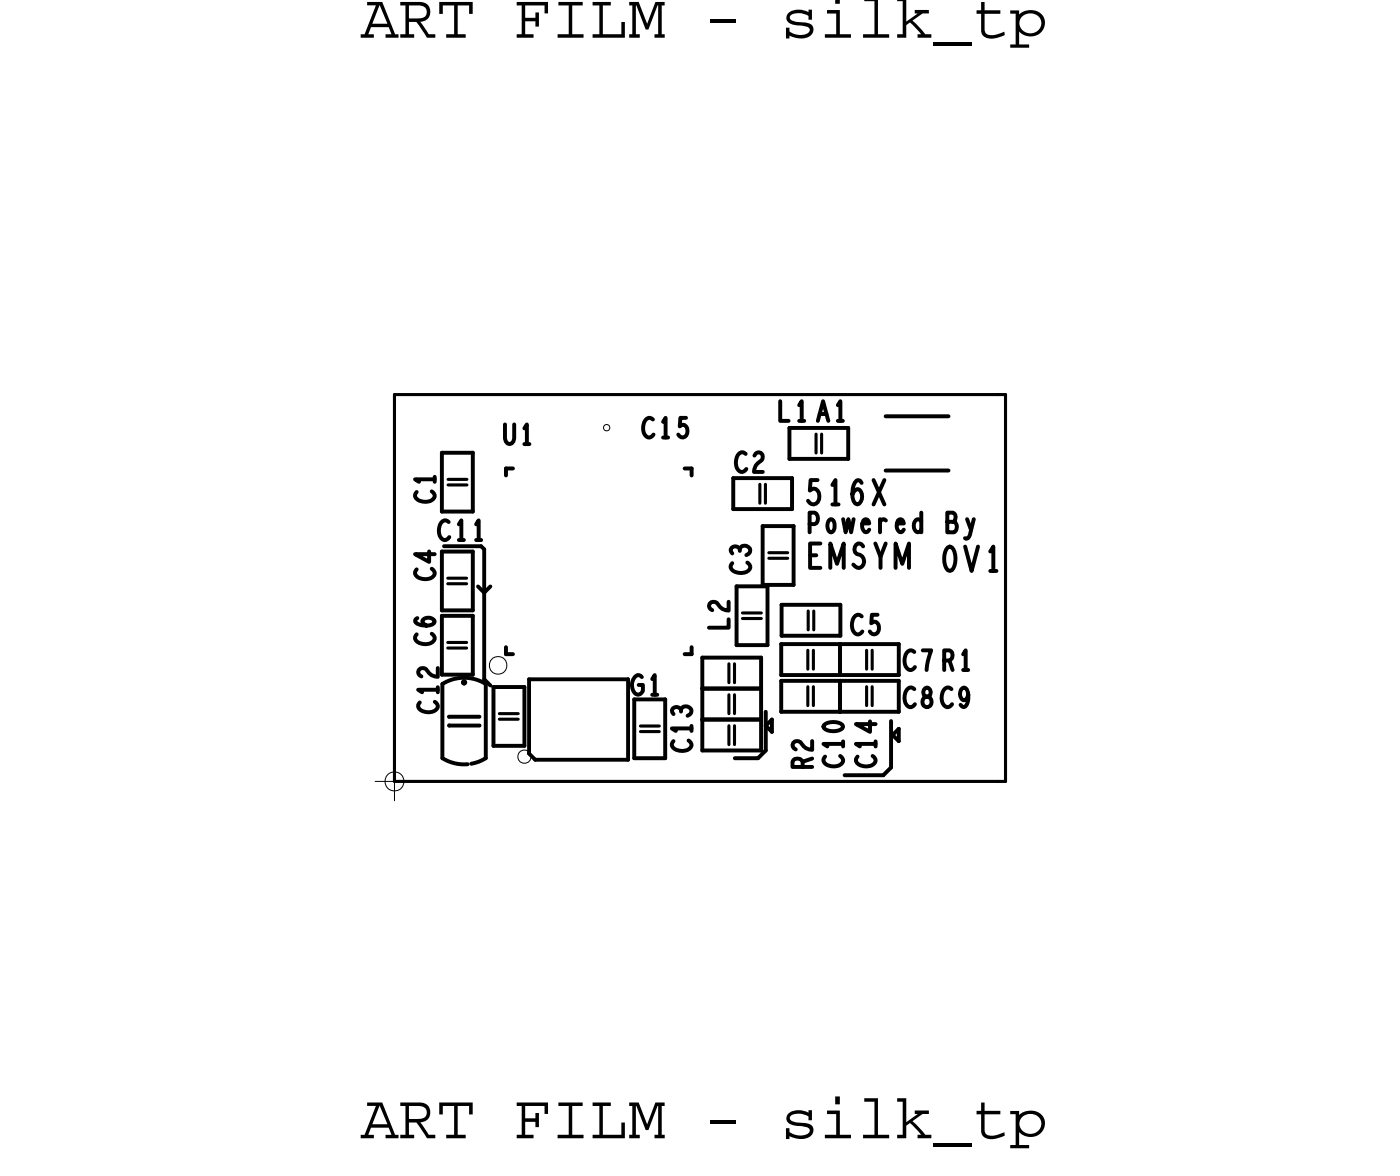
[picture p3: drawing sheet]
<svg xmlns="http://www.w3.org/2000/svg" width="45mm" height="38mm" viewBox="0 0 45 38" stroke-linecap="round" stroke-linejoin="round" font-family="sans-serif">
<defs><g id="words">
<g font-size="2.1">
<text x="11.7" y="1.2">ART FILM - silk_tp</text>
<text x="11.7" y="36.8">ART FILM - silk_tp</text>
</g>
<g font-size=".6">
<text x="14.1" y="17.5">C11</text>
<text x="25.1" y="13.6">L1 A1</text>
<text x="26.1" y="17.2">Powered</text>
<text x="30.5" y="17.2">By</text>
<text x="20.4" y="22.5">G1</text>
<text x="22.3" y="24.3" transform="rotate(-90 22.3 24.3)">C13</text>
</g>
</g></defs>
<!-- layer: Board Outline -->
<path d="M12.7 12.8v12.4zM12.7 12.8h19.5zM32.2 12.8h.3zM32.5 12.8v12.4zM12.7 25.2h19.5zM32.2 25.2h.3z" fill="none" stroke="#000" stroke-width=".1"/>
<!-- layer: Components -->
<g fill="none" stroke="#000" stroke-width=".13">
<path d="M14.3 19.9v1.9zM14.3 19.9h1zM14.3 19.7h1zM14.3 17.8v1.9zM14.3 17.8h1zM14.3 14.6h1zM14.3 16.5h1zM14.3 14.6v1.9zM15.3 19.9v1.9zM15.3 17.8v1.9zM15.3 14.6v1.9zM16.4 15.1h.2z"/>
<path d="M16.4 15.1v.3zM22.1 15.1h.3zM22.4 15.1v.3zM23.7 16.5h1.9zM23.7 15.4v1.1zM23.7 15.4h1.9zM23.8 18.9v1.9zM23.8 18.9h1zM24.6 17h1zM24.6 18.9h1zM24.6 17v1.9zM24.8 18.9v1.9z"/>
<path d="M25.3 19.5v1zM25.3 19.5h1.9zM25.5 14.8h1.9zM25.5 13.8v1zM25.5 13.8h1.9zM25.6 15.4v1.1zM25.6 17v1.9zM27.2 19.5v1zM27.4 13.8v1zM28.6 15.2h2.1zM28.6 13.5h2.1zM14.3 21.8h1z"/>
<path d="M14.3 24.5l.4 .2h.4M14.3 22.1v2.4zM14.3 22.1a1.32 1.32 0 0 1 1.4 0M14.5 23.2h.1M14.5 23.4h.1M14.5 23.2h1zM14.5 23.4h1zM15.7 24.5l-.5 .2M15.7 22.1v2.4zM15.9 24.1h1zM15.9 22.2v1.9zM15.9 22.2h1z"/>
<path d="M16.4 20.9v.2zM16.4 21.1h.2zM16.9 22.2v1.9zM20.5 24.5h1zM20.5 22.6v1.9zM21.5 22.6v1.9zM22.1 21.1h.3zM22.4 20.9v.2zM22.7 22.2h1.9zM22.7 21.2v1zM22.7 21.2h1.9zM22.7 24.3h1.9z"/>
<path d="M22.7 23.3v1zM22.7 23.3h1.9zM22.7 22.2v1.1zM23.8 20.8h1zM24.6 21.2v1zM24.6 23.3v1zM24.6 22.2v1.1zM25.2 22v1zM25.2 22h1.9zM25.2 23h1.9zM25.2 21.8h1.9zM25.2 20.8v1z"/>
<path d="M25.2 20.8h1.9zM25.3 20.5h1.9zM27.1 21.8h1.9zM27.1 20.8v1zM27.1 20.8h1.9zM27.1 22v1zM27.1 22h1.9zM27.1 23h1.9zM29 20.8v1zM29 22v1z"/>
</g>
<g fill="none" stroke="#000" stroke-width=".1">
<path d="M14.5 18.7h.6zM14.5 18.9h.6zM14.5 15.7h.6zM14.5 15.5h.6zM24 19.8h.6zM24 20h.6zM24.6 15.7v.6zM24.7 15.7v.6zM24.8 18h.7zM24.8 17.9h.7zM26.1 19.7v.7zM26.3 19.7v.7z"/>
<path d="M26.4 14v.6zM26.6 14v.6zM14.5 20.8h.6zM14.5 20.9h.6zM16.1 23.1h.6zM16.1 23.2h.6zM20.7 23.6h.6zM20.7 23.5h.6zM23.6 21.4v.7zM23.6 23.4v.7zM23.6 22.5v.6zM23.7 21.4v.7z"/>
<path d="M23.7 23.4v.7zM23.7 22.5v.6zM26.1 22.2v.6zM26.1 21v.6zM26.3 22.2v.6zM26.3 21v.6zM28 21v.6zM28 22.2v.6zM28.2 21v.6zM28.2 22.2v.6z"/>
<circle cx="15" cy="22.1" r=".05"/>
</g>
<path d="M17.1 24.3l.2 .3zM17.1 22v2.3zM17.1 22h3.2zM17.3 24.6h3zM20.3 22v2.6z" fill="none" stroke="#000" stroke-width=".12"/>
<path d="M19.5 13.8l.1-.1 .1 .2h-.1z" fill="none" stroke="#000" stroke-width=".03"/>
<!-- layer: Text -->
<g fill="none" stroke="#000" stroke-width=".13">
<path d="M13.5 20h-.1a.32 .32 0 0 0 .3 .2 .32 .32 0 0 0 .3-.2 .17 .17 0 0 0-.2-.1 .17 .17 0 0 0-.1 .3h.1M13.9 17.8v.4l-.5-.3h.6M14 15.9a.22 .22 0 0 1 0 .3 .22 .22 0 0 1-.3 0l-.3-.1 .1-.2M14 18.4a.22 .22 0 0 1 0 .3 .22 .22 0 0 1-.3 0l-.3-.1 .1-.2M14 15.5h-.6l.1 .1M14 15.4v.2M14.5 16.9a.3 .3 0 0 0-.3 .2 .3 .3 0 0 0 .2 .4l.1-.1M14.8 16.9l.1-.1v.7M15.4 16.9l.1-.1v.7M16.3 13.7v.5l.2 .2 .1-.2v-.5M16.9 13.8l.1-.1v.7M16.9 14.4h.2"/>
<path d="M21.1 13.6a.3 .3 0 0 0-.3 .2 .3 .3 0 0 0 .2 .3l.1-.1M21.4 13.6l.1-.1v.6M21.4 14.1h.2M22.2 13.5h-.2v.3a.17 .17 0 0 1 .2 0 .17 .17 0 0 1 0 .3 .17 .17 0 0 1-.3-.1M23.5 19.4v.3h-.2l-.1-.2a.15 .15 0 0 0-.3 0 .14 .14 0 0 0 .1 .2M23.9 17.7a.14 .14 0 0 0-.2 0 .14 .14 0 0 0 0 .2M23.9 17.8a.16 .16 0 0 1 .1-.2 .16 .16 0 0 1 .2 .1 .16 .16 0 0 1-.1 .2M24.1 14.7a.3 .3 0 0 0-.3 .2 .3 .3 0 0 0 .2 .4l.1-.1M24.2 18.2a.22 .22 0 0 1 0 .3 .22 .22 0 0 1-.3 0l-.3-.1 .1-.2M24.4 14.7a.14 .14 0 0 1 .2-.1 .15 .15 0 0 1 0 .3l-.2 .1v.3h.3M25.2 13v.6h.3M25.8 13.1l.1-.1v.6"/>
<path d="M26.2 16.9l.2-.1-.1-.2h-.1v.6M26.2 17.9h.2M26.4 15.5h-.2v.4a.21 .21 0 0 1 .3 0 .21 .21 0 0 1-.1 .3 .21 .21 0 0 1-.3 0M26.4 13.6l.2-.6 .2 .6M26.5 17.6h-.3v.8h.3M26.8 18.4v-.8l.3 .6 .2-.6v.8M26.9 15.7l.1-.2v.8M26.9 16.3h.2M27.1 13.1l.1-.1v.6M27.8 15.6v-.1a.43 .43 0 0 0-.2 .8 .22 .22 0 0 0 .3-.2 .22 .22 0 0 0-.2-.3l-.2 .2M27.9 19.9a.3 .3 0 0 0-.4 .2 .3 .3 0 0 0 .2 .4l.2-.1M27.9 17.7l-.1-.1a.18 .18 0 0 0-.2 .1 .18 .18 0 0 0 .2 .2 .2 .2 0 0 1 .1 .3 .2 .2 0 0 1-.3 0"/>
<path d="M28.2 15.5l.4 .8M28.3 17.6l.2 .4v.4M28.4 19.9h-.2v.2a.17 .17 0 0 1 .2 .1 .17 .17 0 0 1-.1 .2 .17 .17 0 0 1-.2 0M28.6 15.5l-.4 .8M28.6 17.6l-.1 .4M28.9 18.4v-.8l.3 .6 .2-.6v.8M29.8 16.6v.6M30.6 16.9h.3v.1l-.1 .2h-.2v-.6h.2v.3M30.6 17.7a.4 .4 0 0 1 .2 .7 .4 .4 0 0 1-.2-.6zM31.2 17.7l.2 .7 .2-.7M32 17.8l.1-.1v.7M32 18.4h.2"/>
<path d="M14 20.5a.22 .22 0 0 1 0 .3 .22 .22 0 0 1-.3 0l-.3-.1 .1-.2M14.1 22.7a.22 .22 0 0 1 0 .3 .22 .22 0 0 1-.3 0l-.3-.1 .1-.2M14.1 21.6v.3l-.2-.1-.1-.2a.15 .15 0 0 0-.3 0 .16 .16 0 0 0 .1 .3M14.1 22.3h-.6l.1 .1M14.1 22.2v.2M20.7 21.9a.28 .28 0 0 0-.3 .1 .28 .28 0 0 0 .1 .4l.1 .1 .2-.2v-.2h-.2M21.1 21.9l.1-.1v.7M22 22.9a.14 .14 0 0 0-.2 0 .14 .14 0 0 0 0 .2M22.3 23.9a.22 .22 0 0 1 0 .3 .22 .22 0 0 1-.3 .1l-.3-.1 .1-.3M22.3 23.5h-.6l.1 .1M23.5 20v.3h-.6M25.9 24.8v-.3l-.3 .1v.2h.6"/>
<path d="M26.2 23.9v.3h-.2l-.1-.2a.15 .15 0 0 0-.3 0 .14 .14 0 0 0 .1 .2M26.2 24.5l-.3 .1M26.6 23.4a.36 .36 0 0 1 .6 .1 .36 .36 0 0 1-.6-.1zM27.2 24.4a.22 .22 0 0 1 0 .3 .22 .22 0 0 1-.3 .1l-.3-.1 .1-.3M27.2 24h-.6l.1 .1M27.2 24v.1M28.1 23.3v.3l-.4-.2h.6M28.2 24.4a.22 .22 0 0 1 0 .3 .22 .22 0 0 1-.3 .1l-.2-.1v-.3M28.3 24h-.6l.1 .1M28.3 24v.1M29.6 21.1a.3 .3 0 0 0-.4 .2 .3 .3 0 0 0 .2 .4l.2-.1M29.6 22.3a.3 .3 0 0 0-.4 .2 .3 .3 0 0 0 .2 .3h.2"/>
<path d="M29.8 21h.3l-.2 .7M29.9 22.2v.2a.24 .24 0 0 1 .2 .4 .18 .18 0 0 1-.3-.1 .18 .18 0 0 1 .2-.2l.1-.2zM30.5 21.3h.3l-.1-.3h-.2v.7M30.7 21.3l.1 .4M30.8 22.3a.3 .3 0 0 0-.4 .2 .3 .3 0 0 0 .2 .3h.2M31.1 21.1l.1-.1v.7M31.1 21.7h.2M31.3 22.5l-.1 .1a.17 .17 0 0 1-.2-.2 .17 .17 0 0 1 .3-.1 .35 .35 0 0 1-.2 .5h-.1"/>
</g>
<!-- layer: Drawing Origin -->
<path d="M12.1 25.2h1.3M12.5 25l.2-.1 .3 .1 .1 .2-.1 .3-.3 .1-.2-.1-.1-.3zM12.7 24.6v1.3" fill="none" stroke="#000" stroke-width=".03"/>
<!-- layer: All Others -->
<path d="M15.9 21.3l.2-.1 .2 .1 .1 .2-.1 .2-.2 .1-.2-.1-.1-.2zM16.8 24.3l.1-.1 .2 .1v.3l-.2 .1-.1-.1z" fill="none" stroke="#000" stroke-width=".03"/>
<path d="M23.7 24.5h.8zM24.5 24.5l.2-.2zM24.7 23v1.3zM27.3 25h1.2zM28.8 24.8l-.3 .2zM28.8 23.3v1.5z" fill="none" stroke="#000" stroke-width=".13"/>
<g fill="none" stroke="#000" stroke-width=".12">
<path d="M14.3 17.7h1.2zM15.4 19l.2 .1zM15.5 17.7h.1zM15.6 19.1v2.9zM15.6 19.1l.2-.1zM15.6 17.7v1.4zM15.6 22l.2 .1zM24.7 23.4l.2 .2zM24.9 23.3v.3zM24.9 23.3l-.2 .1zM28.8 23.7l.2 .3zM29 23.6v.4z"/>
<path d="M29 23.6l-.2 .1z"/>
</g>
<use href="#words"/>
</svg>
